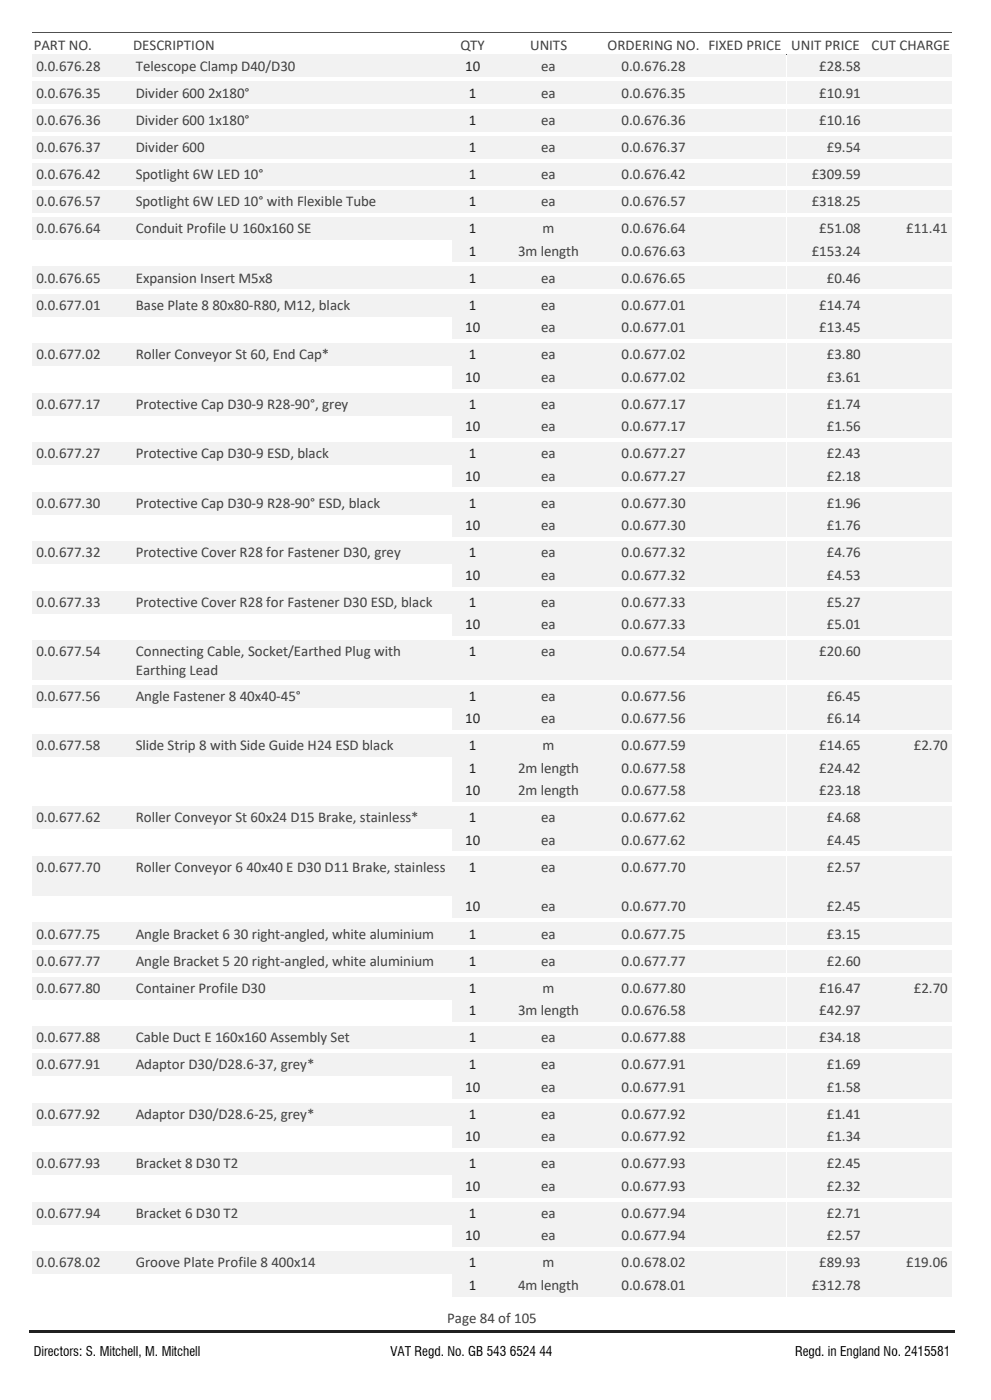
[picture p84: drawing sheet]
<svg xmlns="http://www.w3.org/2000/svg" width="210mm" height="297mm" viewBox="0 0 210 297" stroke-linecap="round" stroke-linejoin="round" font-family="sans-serif">
<defs><g id="words">
<g font-size="3.2" fill="#404040">
<text x="7.1" y="10.7">PART NO.</text>
<text x="28.2" y="10.7">DESCRIPTION</text>
<text x="97.6" y="10.7">QTY</text>
<text x="112.3" y="10.7">UNITS</text>
<text x="128.7" y="10.7">ORDERING NO. FIXED PRICE UNIT PRICE</text>
<text x="184.7" y="10.7">CUT CHARGE</text>
<text x="7.7" y="15">0.0.676.28</text>
<text x="28.8" y="15">Telescope Clamp D40/D30</text>
<text x="114.7" y="15">ea</text>
<text x="131.7" y="15">0.0.676.28</text>
<text x="173.6" y="15">£28.58</text>
<text x="7.7" y="20.7">0.0.676.35</text>
<text x="28.8" y="20.7">Divider 600 2x180°</text>
<text x="114.7" y="20.7">ea</text>
<text x="131.7" y="20.7">0.0.676.35</text>
<text x="173.6" y="20.7">£10.91</text>
<text x="7.7" y="26.5">0.0.676.36</text>
<text x="28.8" y="26.5">Divider 600 1x180°</text>
<text x="114.7" y="26.5">ea</text>
<text x="131.7" y="26.5">0.0.676.36</text>
<text x="173.6" y="26.5">£10.16</text>
<text x="7.7" y="32.2">0.0.676.37</text>
<text x="28.8" y="32.2">Divider 600</text>
<text x="114.7" y="32.2">ea</text>
<text x="131.7" y="32.2">0.0.676.37</text>
<text x="175.2" y="32.2">£9.54</text>
<text x="7.7" y="38">0.0.676.42</text>
<text x="28.8" y="38">Spotlight 6W LED 10°</text>
<text x="114.7" y="38">ea</text>
<text x="131.7" y="38">0.0.676.42</text>
<text x="172" y="38">£309.59</text>
<text x="7.7" y="43.7">0.0.676.57</text>
<text x="28.8" y="43.7">Spotlight 6W LED 10° with Flexible Tube</text>
<text x="114.7" y="43.7">ea</text>
<text x="131.7" y="43.7">0.0.676.57</text>
<text x="172" y="43.7">£318.25</text>
<text x="7.7" y="49.5">0.0.676.64</text>
<text x="28.8" y="49.5">Conduit Profile U 160x160 SE</text>
<text x="115" y="49.5">m</text>
<text x="131.7" y="49.5">0.0.676.64</text>
<text x="173.6" y="49.5">£51.08</text>
<text x="192" y="49.5">£11.41</text>
<text x="7.7" y="60">0.0.676.65</text>
<text x="28.8" y="60">Expansion Insert M5x8</text>
<text x="109.8" y="54.2">3m length</text>
<text x="114.7" y="60">ea</text>
<text x="131.7" y="54.2">0.0.676.63</text>
<text x="131.7" y="60">0.0.676.65</text>
<text x="172" y="54.2">£153.24</text>
<text x="175.2" y="60">£0.46</text>
<text x="7.7" y="65.7">0.0.677.01</text>
<text x="28.8" y="65.7">Base Plate 8 80x80-R80, M12, black</text>
<text x="114.7" y="65.7">ea</text>
<text x="131.7" y="65.7">0.0.677.01</text>
<text x="173.6" y="65.7">£14.74</text>
<text x="114.7" y="70.5">ea</text>
<text x="131.7" y="70.5">0.0.677.01</text>
<text x="173.6" y="70.5">£13.45</text>
<text x="7.7" y="76.2">0.0.677.02</text>
<text x="28.8" y="76.2">Roller Conveyor St 60, End Cap*</text>
<text x="114.7" y="76.2">ea</text>
<text x="131.7" y="76.2">0.0.677.02</text>
<text x="175.2" y="76.2">£3.80</text>
<text x="114.7" y="81">ea</text>
<text x="131.7" y="81">0.0.677.02</text>
<text x="175.2" y="81">£3.61</text>
<text x="7.7" y="86.7">0.0.677.17</text>
<text x="28.8" y="86.7">Protective Cap D30-9 R28-90°, grey</text>
<text x="114.7" y="86.7">ea</text>
<text x="131.7" y="86.7">0.0.677.17</text>
<text x="175.2" y="86.7">£1.74</text>
<text x="114.7" y="91.5">ea</text>
<text x="131.7" y="91.5">0.0.677.17</text>
<text x="175.2" y="91.5">£1.56</text>
<text x="7.7" y="97.2">0.0.677.27</text>
<text x="28.8" y="97.2">Protective Cap D30-9 ESD, black</text>
<text x="114.7" y="97.2">ea</text>
<text x="114.7" y="101.9">ea</text>
<text x="131.7" y="97.2">0.0.677.27</text>
<text x="131.7" y="101.9">0.0.677.27</text>
<text x="175.2" y="97.2">£2.43</text>
<text x="175.2" y="101.9">£2.18</text>
<text x="7.7" y="107.7">0.0.677.30</text>
<text x="28.8" y="107.7">Protective Cap D30-9 R28-90° ESD, black</text>
<text x="114.7" y="107.7">ea</text>
<text x="131.7" y="107.7">0.0.677.30</text>
<text x="175.2" y="107.7">£1.96</text>
<text x="114.7" y="112.5">ea</text>
<text x="131.7" y="112.5">0.0.677.30</text>
<text x="175.2" y="112.5">£1.76</text>
<text x="7.7" y="118.2">0.0.677.32</text>
<text x="28.8" y="118.2">Protective Cover R28 for Fastener D30, grey</text>
<text x="114.7" y="118.2">ea</text>
<text x="131.7" y="118.2">0.0.677.32</text>
<text x="175.2" y="118.2">£4.76</text>
<text x="114.7" y="123">ea</text>
<text x="131.7" y="123">0.0.677.32</text>
<text x="175.2" y="123">£4.53</text>
<text x="7.7" y="128.7">0.0.677.33</text>
<text x="28.8" y="128.7">Protective Cover R28 for Fastener D30 ESD, black</text>
<text x="114.7" y="128.7">ea</text>
<text x="131.7" y="128.7">0.0.677.33</text>
<text x="175.2" y="128.7">£5.27</text>
<text x="114.7" y="133.5">ea</text>
<text x="131.7" y="133.5">0.0.677.33</text>
<text x="175.2" y="133.5">£5.01</text>
<text x="7.7" y="139.2">0.0.677.54</text>
<text x="28.8" y="139.2">Connecting Cable, Socket/Earthed Plug with</text>
<text x="28.8" y="143.1">Earthing Lead</text>
<text x="114.7" y="139.2">ea</text>
<text x="131.7" y="139.2">0.0.677.54</text>
<text x="173.6" y="139.2">£20.60</text>
<text x="7.7" y="148.7">0.0.677.56</text>
<text x="28.8" y="148.7">Angle Fastener 8 40x40-45°</text>
<text x="114.7" y="148.7">ea</text>
<text x="131.7" y="148.7">0.0.677.56</text>
<text x="175.2" y="148.7">£6.45</text>
<text x="114.7" y="153.4">ea</text>
<text x="131.7" y="153.4">0.0.677.56</text>
<text x="175.2" y="153.4">£6.14</text>
<text x="7.7" y="159.1">0.0.677.58</text>
<text x="28.8" y="159.1">Slide Strip 8 with Side Guide H24 ESD black</text>
<text x="115" y="159.1">m</text>
<text x="131.7" y="159.1">0.0.677.59</text>
<text x="173.6" y="159.1">£14.65</text>
<text x="193.6" y="159.1">£2.70</text>
<text x="109.8" y="163.9">2m length</text>
<text x="131.7" y="163.9">0.0.677.58</text>
<text x="173.6" y="163.9">£24.42</text>
<text x="109.8" y="168.6">2m length</text>
<text x="131.7" y="168.6">0.0.677.58</text>
<text x="173.6" y="168.6">£23.18</text>
<text x="7.7" y="174.4">0.0.677.62</text>
<text x="28.8" y="174.4">Roller Conveyor St 60x24 D15 Brake, stainless*</text>
<text x="114.7" y="174.4">ea</text>
<text x="114.7" y="179.1">ea</text>
<text x="131.7" y="174.4">0.0.677.62</text>
<text x="131.7" y="179.1">0.0.677.62</text>
<text x="175.2" y="174.4">£4.68</text>
<text x="175.2" y="179.1">£4.45</text>
<text x="7.7" y="184.9">0.0.677.70</text>
<text x="28.8" y="184.9">Roller Conveyor 6 40x40 E D30 D11 Brake, stainless</text>
<text x="114.7" y="184.9">ea</text>
<text x="131.7" y="184.9">0.0.677.70</text>
<text x="175.2" y="184.9">£2.57</text>
<text x="114.7" y="193.3">ea</text>
<text x="131.7" y="193.3">0.0.677.70</text>
<text x="175.2" y="193.3">£2.45</text>
<text x="7.7" y="199.1">0.0.677.75</text>
<text x="28.8" y="199.1">Angle Bracket 6 30 right-angled, white aluminium</text>
<text x="114.7" y="199.1">ea</text>
<text x="131.7" y="199.1">0.0.677.75</text>
<text x="175.2" y="199.1">£3.15</text>
<text x="7.7" y="204.8">0.0.677.77</text>
<text x="28.8" y="204.8">Angle Bracket 5 20 right-angled, white aluminium</text>
<text x="114.7" y="204.8">ea</text>
<text x="131.7" y="204.8">0.0.677.77</text>
<text x="175.2" y="204.8">£2.60</text>
<text x="7.7" y="210.6">0.0.677.80</text>
<text x="28.8" y="210.6">Container Profile D30</text>
<text x="109.8" y="215.3">3m length</text>
<text x="115" y="210.6">m</text>
<text x="131.7" y="210.6">0.0.677.80</text>
<text x="131.7" y="215.3">0.0.676.58</text>
<text x="173.6" y="210.6">£16.47</text>
<text x="173.6" y="215.3">£42.97</text>
<text x="193.6" y="210.6">£2.70</text>
<text x="7.7" y="221.1">0.0.677.88</text>
<text x="28.8" y="221.1">Cable Duct E 160x160 Assembly Set</text>
<text x="114.7" y="221.1">ea</text>
<text x="131.7" y="221.1">0.0.677.88</text>
<text x="173.6" y="221.1">£34.18</text>
<text x="7.7" y="226.8">0.0.677.91</text>
<text x="28.8" y="226.8">Adaptor D30/D28.6-37, grey*</text>
<text x="114.7" y="226.8">ea</text>
<text x="131.7" y="226.8">0.0.677.91</text>
<text x="175.2" y="226.8">£1.69</text>
<text x="114.7" y="231.6">ea</text>
<text x="131.7" y="231.6">0.0.677.91</text>
<text x="175.2" y="231.6">£1.58</text>
<text x="7.7" y="237.3">0.0.677.92</text>
<text x="28.8" y="237.3">Adaptor D30/D28.6-25, grey*</text>
<text x="114.7" y="237.3">ea</text>
<text x="131.7" y="237.3">0.0.677.92</text>
<text x="175.2" y="237.3">£1.41</text>
<text x="114.7" y="242.1">ea</text>
<text x="131.7" y="242.1">0.0.677.92</text>
<text x="175.2" y="242.1">£1.34</text>
<text x="7.7" y="247.8">0.0.677.93</text>
<text x="28.8" y="247.8">Bracket 8 D30 T2</text>
<text x="114.7" y="247.8">ea</text>
<text x="131.7" y="247.8">0.0.677.93</text>
<text x="175.2" y="247.8">£2.45</text>
<text x="114.7" y="252.6">ea</text>
<text x="131.7" y="252.6">0.0.677.93</text>
<text x="175.2" y="252.6">£2.32</text>
<text x="7.7" y="258.3">0.0.677.94</text>
<text x="28.8" y="258.3">Bracket 6 D30 T2</text>
<text x="114.7" y="258.3">ea</text>
<text x="114.7" y="263.1">ea</text>
<text x="131.7" y="258.3">0.0.677.94</text>
<text x="131.7" y="263.1">0.0.677.94</text>
<text x="175.2" y="258.3">£2.71</text>
<text x="175.2" y="263.1">£2.57</text>
<text x="7.7" y="268.8">0.0.678.02</text>
<text x="28.8" y="268.8">Groove Plate Profile 8 400x14</text>
<text x="115" y="268.8">m</text>
<text x="131.7" y="268.8">0.0.678.02</text>
<text x="173.6" y="268.8">£89.93</text>
<text x="192" y="268.8">£19.06</text>
<text x="109.8" y="273.6">4m length</text>
<text x="131.7" y="273.6">0.0.678.01</text>
<text x="172" y="273.6">£312.78</text>
<text x="94.8" y="280.5">Page 84 of 105</text>
</g>
<g font-size="3.2" fill="#222a35">
<text x="98.6" y="15">10</text>
<text x="99.4" y="20.7">1</text>
<text x="99.4" y="26.5">1</text>
<text x="99.4" y="32.2">1</text>
<text x="99.4" y="38">1</text>
<text x="99.4" y="43.7">1</text>
<text x="99.4" y="49.5">1</text>
<text x="99.4" y="54.2">1</text>
<text x="99.4" y="60">1</text>
<text x="99.4" y="65.7">1</text>
<text x="98.6" y="70.5">10</text>
<text x="99.4" y="76.2">1</text>
<text x="98.6" y="81">10</text>
<text x="99.4" y="86.7">1</text>
<text x="98.6" y="91.5">10</text>
<text x="98.6" y="101.9">10</text>
<text x="99.4" y="97.2">1</text>
<text x="99.4" y="107.7">1</text>
<text x="98.6" y="112.5">10</text>
<text x="99.4" y="118.2">1</text>
<text x="98.6" y="123">10</text>
<text x="99.4" y="128.7">1</text>
<text x="98.6" y="133.5">10</text>
<text x="99.4" y="139.2">1</text>
<text x="99.4" y="148.7">1</text>
<text x="98.6" y="153.4">10</text>
<text x="99.4" y="159.1">1</text>
<text x="99.4" y="163.9">1</text>
<text x="98.6" y="168.6">10</text>
<text x="98.6" y="179.1">10</text>
<text x="99.4" y="174.4">1</text>
<text x="99.4" y="184.9">1</text>
<text x="98.6" y="193.3">10</text>
<text x="99.4" y="199.1">1</text>
<text x="99.4" y="204.8">1</text>
<text x="99.4" y="210.6">1</text>
<text x="99.4" y="215.3">1</text>
<text x="99.4" y="221.1">1</text>
<text x="99.4" y="226.8">1</text>
<text x="98.6" y="231.6">10</text>
<text x="99.4" y="237.3">1</text>
<text x="98.6" y="242.1">10</text>
<text x="99.4" y="247.8">1</text>
<text x="98.6" y="252.6">10</text>
<text x="98.6" y="263.1">10</text>
<text x="99.4" y="258.3">1</text>
<text x="99.4" y="268.8">1</text>
<text x="99.4" y="273.6">1</text>
</g>
<g font-size="2.8">
<text x="7.1" y="287.6">Directors: S. Mitchell, M. Mitchell</text>
<text x="82.7" y="287.6">VAT Regd. No. GB 543 6524 44</text>
<text x="168.5" y="287.6">Regd. in England No. 2415581</text>
</g>
</g></defs>
<path d="M104.5 6.9h23.5" fill="none" stroke="#404040" stroke-width=".21"/>
<path d="M104.5 6.9h23.5" fill="none" stroke="#404040" stroke-width=".21"/>
<path d="M104.5 11.6h23.5" fill="none" stroke="#404040" stroke-width=".21"/>
<path d="M104.5 11.6h23.5" fill="none" stroke="#404040" stroke-width=".21"/>
<path d="M6.8 6.9h21.2" fill="none" stroke="#404040" stroke-width=".21"/>
<path d="M6.8 6.9h21.2" fill="none" stroke="#404040" stroke-width=".21"/>
<path d="M6.8 11.6h21.2" fill="none" stroke="#404040" stroke-width=".21"/>
<path d="M6.8 11.6h21.2" fill="none" stroke="#404040" stroke-width=".21"/>
<path d="M95.8 6.9h8.8" fill="none" stroke="#404040" stroke-width=".21"/>
<path d="M95.8 6.9h8.8" fill="none" stroke="#404040" stroke-width=".21"/>
<path d="M95.8 11.6h8.8" fill="none" stroke="#404040" stroke-width=".21"/>
<path d="M95.8 11.6h8.8" fill="none" stroke="#404040" stroke-width=".21"/>
<path d="M183.2 6.9h18.5" fill="none" stroke="#404040" stroke-width=".21"/>
<path d="M183.2 6.9h18.5" fill="none" stroke="#404040" stroke-width=".21"/>
<path d="M183.2 11.6h18.5" fill="none" stroke="#404040" stroke-width=".21"/>
<path d="M183.2 11.6h18.5" fill="none" stroke="#404040" stroke-width=".21"/>
<path d="M166.6 6.9h16.7" fill="none" stroke="#404040" stroke-width=".21"/>
<path d="M166.6 6.9h16.7" fill="none" stroke="#404040" stroke-width=".21"/>
<path d="M166.6 11.6h16.7" fill="none" stroke="#404040" stroke-width=".21"/>
<path d="M166.6 11.6h16.7" fill="none" stroke="#404040" stroke-width=".21"/>
<path d="M149 6.9h17.7" fill="none" stroke="#404040" stroke-width=".21"/>
<path d="M149 6.9h17.7" fill="none" stroke="#404040" stroke-width=".21"/>
<path d="M149 11.6h17.7" fill="none" stroke="#404040" stroke-width=".21"/>
<path d="M149 11.6h17.7" fill="none" stroke="#404040" stroke-width=".21"/>
<path d="M127.9 6.9h21.1" fill="none" stroke="#404040" stroke-width=".21"/>
<path d="M127.9 6.9h21.1" fill="none" stroke="#404040" stroke-width=".21"/>
<path d="M127.9 11.6h21.1" fill="none" stroke="#404040" stroke-width=".21"/>
<path d="M127.9 11.6h21.1" fill="none" stroke="#404040" stroke-width=".21"/>
<path d="M27.9 6.9h68" fill="none" stroke="#404040" stroke-width=".21"/>
<path d="M27.9 6.9h68" fill="none" stroke="#404040" stroke-width=".21"/>
<path d="M27.9 11.6h68" fill="none" stroke="#404040" stroke-width=".21"/>
<path d="M27.9 11.6h68" fill="none" stroke="#404040" stroke-width=".21"/>
<g fill="#f2f2f2">
<path d="M6.9 11.6h21v4.7h-21z" fill-rule="evenodd"/>
<path d="M95.9 11.6h8.6v4.7h-8.6z" fill-rule="evenodd"/>
<path d="M128 11.6h21v4.7h-21z" fill-rule="evenodd"/>
<path d="M149 11.6h17.6v4.7h-17.6z" fill-rule="evenodd"/>
<path d="M166.7 11.6h16.5v4.7h-16.5z" fill-rule="evenodd"/>
<path d="M183.3 11.6h18.3v4.7h-18.3z" fill-rule="evenodd"/>
<path d="M28 11.6h67.8v4.7h-67.8z" fill-rule="evenodd"/>
<path d="M104.6 11.6h23.3v4.7h-23.3z" fill-rule="evenodd"/>
<path d="M6.9 17.4h21v4.7h-21z" fill-rule="evenodd"/>
<path d="M95.9 17.4h8.6v4.7h-8.6z" fill-rule="evenodd"/>
<path d="M128 17.4h21v4.7h-21z" fill-rule="evenodd"/>
<path d="M149 17.4h17.6v4.7h-17.6z" fill-rule="evenodd"/>
<path d="M166.7 17.4h16.5v4.7h-16.5z" fill-rule="evenodd"/>
<path d="M183.3 17.4h18.3v4.7h-18.3z" fill-rule="evenodd"/>
<path d="M28 17.4h67.8v4.7h-67.8z" fill-rule="evenodd"/>
<path d="M104.6 17.4h23.3v4.7h-23.3z" fill-rule="evenodd"/>
<path d="M6.9 23.2h21v4.6h-21z" fill-rule="evenodd"/>
<path d="M95.9 23.2h8.6v4.6h-8.6z" fill-rule="evenodd"/>
<path d="M128 23.2h21v4.6h-21z" fill-rule="evenodd"/>
<path d="M149 23.2h17.6v4.6h-17.6z" fill-rule="evenodd"/>
<path d="M166.7 23.2h16.5v4.6h-16.5z" fill-rule="evenodd"/>
<path d="M183.3 23.2h18.3v4.6h-18.3z" fill-rule="evenodd"/>
<path d="M28 23.2h67.8v4.6h-67.8z" fill-rule="evenodd"/>
<path d="M104.6 23.2h23.3v4.6h-23.3z" fill-rule="evenodd"/>
<path d="M6.9 28.9h21v4.7h-21z" fill-rule="evenodd"/>
<path d="M95.9 28.9h8.6v4.7h-8.6z" fill-rule="evenodd"/>
<path d="M128 28.9h21v4.7h-21z" fill-rule="evenodd"/>
<path d="M149 28.9h17.6v4.7h-17.6z" fill-rule="evenodd"/>
<path d="M166.7 28.9h16.5v4.7h-16.5z" fill-rule="evenodd"/>
<path d="M183.3 28.9h18.3v4.7h-18.3z" fill-rule="evenodd"/>
<path d="M28 28.9h67.8v4.7h-67.8z" fill-rule="evenodd"/>
<path d="M104.6 28.9h23.3v4.7h-23.3z" fill-rule="evenodd"/>
<path d="M6.9 34.6h21v4.7h-21z" fill-rule="evenodd"/>
<path d="M95.9 34.6h8.6v4.7h-8.6z" fill-rule="evenodd"/>
<path d="M128 34.6h21v4.7h-21z" fill-rule="evenodd"/>
<path d="M149 34.6h17.6v4.7h-17.6z" fill-rule="evenodd"/>
<path d="M166.7 34.6h16.5v4.7h-16.5z" fill-rule="evenodd"/>
<path d="M183.3 34.6h18.3v4.7h-18.3z" fill-rule="evenodd"/>
<path d="M28 34.6h67.8v4.7h-67.8z" fill-rule="evenodd"/>
<path d="M104.6 34.6h23.3v4.7h-23.3z" fill-rule="evenodd"/>
<path d="M6.9 40.4h21v4.7h-21z" fill-rule="evenodd"/>
<path d="M95.9 40.4h8.6v4.7h-8.6z" fill-rule="evenodd"/>
<path d="M128 40.4h21v4.7h-21z" fill-rule="evenodd"/>
<path d="M149 40.4h17.6v4.7h-17.6z" fill-rule="evenodd"/>
<path d="M166.7 40.4h16.5v4.7h-16.5z" fill-rule="evenodd"/>
<path d="M183.3 40.4h18.3v4.7h-18.3z" fill-rule="evenodd"/>
<path d="M28 40.4h67.8v4.7h-67.8z" fill-rule="evenodd"/>
<path d="M104.6 40.4h23.3v4.7h-23.3z" fill-rule="evenodd"/>
<path d="M6.9 46.2h21v4.6h-21z" fill-rule="evenodd"/>
<path d="M95.9 46.2h8.6v4.6h-8.6z" fill-rule="evenodd"/>
<path d="M128 46.2h21v4.6h-21z" fill-rule="evenodd"/>
<path d="M149 46.2h17.6v4.6h-17.6z" fill-rule="evenodd"/>
<path d="M166.7 46.2h16.5v4.6h-16.5z" fill-rule="evenodd"/>
<path d="M183.3 46.2h18.3v4.6h-18.3z" fill-rule="evenodd"/>
<path d="M28 46.2h67.8v4.6h-67.8z" fill-rule="evenodd"/>
<path d="M104.6 46.2h23.3v4.6h-23.3z" fill-rule="evenodd"/>
<path d="M95.9 50.9h8.6v4.7h-8.6z" fill-rule="evenodd"/>
<path d="M128 50.9h21v4.7h-21z" fill-rule="evenodd"/>
<path d="M149 50.9h17.6v4.7h-17.6z" fill-rule="evenodd"/>
<path d="M166.7 50.9h16.5v4.7h-16.5z" fill-rule="evenodd"/>
<path d="M183.3 50.9h18.3v4.7h-18.3z" fill-rule="evenodd"/>
<path d="M104.6 50.9h23.3v4.7h-23.3z" fill-rule="evenodd"/>
<path d="M6.9 56.6h21v4.7h-21z" fill-rule="evenodd"/>
<path d="M95.9 56.6h8.6v4.7h-8.6z" fill-rule="evenodd"/>
<path d="M128 56.6h21v4.7h-21z" fill-rule="evenodd"/>
<path d="M149 56.6h17.6v4.7h-17.6z" fill-rule="evenodd"/>
<path d="M166.7 56.6h16.5v4.7h-16.5z" fill-rule="evenodd"/>
<path d="M183.3 56.6h18.3v4.7h-18.3z" fill-rule="evenodd"/>
<path d="M28 56.6h67.8v4.7h-67.8z" fill-rule="evenodd"/>
<path d="M104.6 56.6h23.3v4.7h-23.3z" fill-rule="evenodd"/>
<path d="M6.9 62.4h21v4.7h-21z" fill-rule="evenodd"/>
<path d="M95.9 62.4h8.6v4.7h-8.6z" fill-rule="evenodd"/>
<path d="M128 62.4h21v4.7h-21z" fill-rule="evenodd"/>
<path d="M149 62.4h17.6v4.7h-17.6z" fill-rule="evenodd"/>
<path d="M166.7 62.4h16.5v4.7h-16.5z" fill-rule="evenodd"/>
<path d="M183.3 62.4h18.3v4.7h-18.3z" fill-rule="evenodd"/>
<path d="M28 62.4h67.8v4.7h-67.8z" fill-rule="evenodd"/>
<path d="M104.6 62.4h23.3v4.7h-23.3z" fill-rule="evenodd"/>
<path d="M95.9 67.1h8.6v4.7h-8.6z" fill-rule="evenodd"/>
<path d="M128 67.1h21v4.7h-21z" fill-rule="evenodd"/>
<path d="M149 67.1h17.6v4.7h-17.6z" fill-rule="evenodd"/>
<path d="M166.7 67.1h16.5v4.7h-16.5z" fill-rule="evenodd"/>
<path d="M183.3 67.1h18.3v4.7h-18.3z" fill-rule="evenodd"/>
<path d="M104.6 67.1h23.3v4.7h-23.3z" fill-rule="evenodd"/>
<path d="M6.9 72.9h21v4.7h-21z" fill-rule="evenodd"/>
<path d="M95.9 72.9h8.6v4.7h-8.6z" fill-rule="evenodd"/>
<path d="M128 72.9h21v4.7h-21z" fill-rule="evenodd"/>
<path d="M149 72.9h17.6v4.7h-17.6z" fill-rule="evenodd"/>
<path d="M166.7 72.9h16.5v4.7h-16.5z" fill-rule="evenodd"/>
<path d="M183.3 72.9h18.3v4.7h-18.3z" fill-rule="evenodd"/>
<path d="M28 72.9h67.8v4.7h-67.8z" fill-rule="evenodd"/>
<path d="M104.6 72.9h23.3v4.7h-23.3z" fill-rule="evenodd"/>
<path d="M95.9 77.6h8.6v4.7h-8.6z" fill-rule="evenodd"/>
<path d="M128 77.6h21v4.7h-21z" fill-rule="evenodd"/>
<path d="M149 77.6h17.6v4.7h-17.6z" fill-rule="evenodd"/>
<path d="M166.7 77.6h16.5v4.7h-16.5z" fill-rule="evenodd"/>
<path d="M183.3 77.6h18.3v4.7h-18.3z" fill-rule="evenodd"/>
<path d="M104.6 77.6h23.3v4.7h-23.3z" fill-rule="evenodd"/>
<path d="M6.9 83.4h21v4.7h-21z" fill-rule="evenodd"/>
<path d="M95.9 83.4h8.6v4.7h-8.6z" fill-rule="evenodd"/>
<path d="M128 83.4h21v4.7h-21z" fill-rule="evenodd"/>
<path d="M149 83.4h17.6v4.7h-17.6z" fill-rule="evenodd"/>
<path d="M166.7 83.4h16.5v4.7h-16.5z" fill-rule="evenodd"/>
<path d="M183.3 83.4h18.3v4.7h-18.3z" fill-rule="evenodd"/>
<path d="M28 83.4h67.8v4.7h-67.8z" fill-rule="evenodd"/>
<path d="M104.6 83.4h23.3v4.7h-23.3z" fill-rule="evenodd"/>
<path d="M95.9 88.2h8.6v4.6h-8.6z" fill-rule="evenodd"/>
<path d="M128 88.2h21v4.6h-21z" fill-rule="evenodd"/>
<path d="M149 88.2h17.6v4.6h-17.6z" fill-rule="evenodd"/>
<path d="M166.7 88.2h16.5v4.6h-16.5z" fill-rule="evenodd"/>
<path d="M183.3 88.2h18.3v4.6h-18.3z" fill-rule="evenodd"/>
<path d="M104.6 88.2h23.3v4.6h-23.3z" fill-rule="evenodd"/>
<path d="M6.9 93.9h21v4.7h-21z" fill-rule="evenodd"/>
<path d="M95.9 93.9h8.6v4.7h-8.6z" fill-rule="evenodd"/>
<path d="M128 93.9h21v4.7h-21z" fill-rule="evenodd"/>
<path d="M149 93.9h17.6v4.7h-17.6z" fill-rule="evenodd"/>
<path d="M166.7 93.9h16.5v4.7h-16.5z" fill-rule="evenodd"/>
<path d="M183.3 93.9h18.3v4.7h-18.3z" fill-rule="evenodd"/>
<path d="M28 93.9h67.8v4.7h-67.8z" fill-rule="evenodd"/>
<path d="M104.6 93.9h23.3v4.7h-23.3z" fill-rule="evenodd"/>
<path d="M95.9 98.6h8.6v4.7h-8.6z" fill-rule="evenodd"/>
<path d="M128 98.6h21v4.7h-21z" fill-rule="evenodd"/>
<path d="M149 98.6h17.6v4.7h-17.6z" fill-rule="evenodd"/>
<path d="M166.7 98.6h16.5v4.7h-16.5z" fill-rule="evenodd"/>
<path d="M183.3 98.6h18.3v4.7h-18.3z" fill-rule="evenodd"/>
<path d="M104.6 98.6h23.3v4.7h-23.3z" fill-rule="evenodd"/>
<path d="M6.9 104.4h21v4.7h-21z" fill-rule="evenodd"/>
<path d="M95.9 104.4h8.6v4.7h-8.6z" fill-rule="evenodd"/>
<path d="M128 104.4h21v4.7h-21z" fill-rule="evenodd"/>
<path d="M149 104.4h17.6v4.7h-17.6z" fill-rule="evenodd"/>
<path d="M166.7 104.4h16.5v4.7h-16.5z" fill-rule="evenodd"/>
<path d="M183.3 104.4h18.3v4.7h-18.3z" fill-rule="evenodd"/>
<path d="M28 104.4h67.8v4.7h-67.8z" fill-rule="evenodd"/>
<path d="M104.6 104.4h23.3v4.7h-23.3z" fill-rule="evenodd"/>
<path d="M95.9 109.1h8.6v4.7h-8.6z" fill-rule="evenodd"/>
<path d="M128 109.1h21v4.7h-21z" fill-rule="evenodd"/>
<path d="M149 109.1h17.6v4.7h-17.6z" fill-rule="evenodd"/>
<path d="M166.7 109.1h16.5v4.7h-16.5z" fill-rule="evenodd"/>
<path d="M183.3 109.1h18.3v4.7h-18.3z" fill-rule="evenodd"/>
<path d="M104.6 109.1h23.3v4.7h-23.3z" fill-rule="evenodd"/>
<path d="M6.9 114.9h21v4.6h-21z" fill-rule="evenodd"/>
<path d="M95.9 114.9h8.6v4.6h-8.6z" fill-rule="evenodd"/>
<path d="M128 114.9h21v4.6h-21z" fill-rule="evenodd"/>
<path d="M149 114.9h17.6v4.6h-17.6z" fill-rule="evenodd"/>
<path d="M166.7 114.9h16.5v4.6h-16.5z" fill-rule="evenodd"/>
<path d="M183.3 114.9h18.3v4.6h-18.3z" fill-rule="evenodd"/>
<path d="M28 114.9h67.8v4.6h-67.8z" fill-rule="evenodd"/>
<path d="M104.6 114.9h23.3v4.6h-23.3z" fill-rule="evenodd"/>
<path d="M95.9 119.6h8.6v4.7h-8.6z" fill-rule="evenodd"/>
<path d="M128 119.6h21v4.7h-21z" fill-rule="evenodd"/>
<path d="M149 119.6h17.6v4.7h-17.6z" fill-rule="evenodd"/>
<path d="M166.7 119.6h16.5v4.7h-16.5z" fill-rule="evenodd"/>
<path d="M183.3 119.6h18.3v4.7h-18.3z" fill-rule="evenodd"/>
<path d="M104.6 119.6h23.3v4.7h-23.3z" fill-rule="evenodd"/>
<path d="M6.9 125.4h21v4.7h-21z" fill-rule="evenodd"/>
<path d="M95.9 125.4h8.6v4.7h-8.6z" fill-rule="evenodd"/>
<path d="M128 125.4h21v4.7h-21z" fill-rule="evenodd"/>
<path d="M149 125.4h17.6v4.7h-17.6z" fill-rule="evenodd"/>
<path d="M166.7 125.4h16.5v4.7h-16.5z" fill-rule="evenodd"/>
<path d="M183.3 125.4h18.3v4.7h-18.3z" fill-rule="evenodd"/>
<path d="M28 125.4h67.8v4.7h-67.8z" fill-rule="evenodd"/>
<path d="M104.6 125.4h23.3v4.7h-23.3z" fill-rule="evenodd"/>
<path d="M95.9 130.1h8.6v4.7h-8.6z" fill-rule="evenodd"/>
<path d="M128 130.1h21v4.7h-21z" fill-rule="evenodd"/>
<path d="M149 130.1h17.6v4.7h-17.6z" fill-rule="evenodd"/>
<path d="M166.7 130.1h16.5v4.7h-16.5z" fill-rule="evenodd"/>
<path d="M183.3 130.1h18.3v4.7h-18.3z" fill-rule="evenodd"/>
<path d="M104.6 130.1h23.3v4.7h-23.3z" fill-rule="evenodd"/>
<path d="M6.9 135.9h21v8.4h-21z" fill-rule="evenodd"/>
<path d="M95.9 135.9h8.6v8.4h-8.6z" fill-rule="evenodd"/>
<path d="M128 135.9h21v8.4h-21z" fill-rule="evenodd"/>
<path d="M149 135.9h17.6v8.4h-17.6z" fill-rule="evenodd"/>
<path d="M166.7 135.9h16.5v8.4h-16.5z" fill-rule="evenodd"/>
<path d="M183.3 135.9h18.3v8.4h-18.3z" fill-rule="evenodd"/>
<path d="M28 135.9h67.8v8.4h-67.8z" fill-rule="evenodd"/>
<path d="M104.6 135.9h23.3v8.4h-23.3z" fill-rule="evenodd"/>
<path d="M6.9 145.3h21v4.7h-21z" fill-rule="evenodd"/>
<path d="M95.9 145.3h8.6v4.7h-8.6z" fill-rule="evenodd"/>
<path d="M128 145.3h21v4.7h-21z" fill-rule="evenodd"/>
<path d="M149 145.3h17.6v4.7h-17.6z" fill-rule="evenodd"/>
<path d="M166.7 145.3h16.5v4.7h-16.5z" fill-rule="evenodd"/>
<path d="M183.3 145.3h18.3v4.7h-18.3z" fill-rule="evenodd"/>
<path d="M28 145.3h67.8v4.7h-67.8z" fill-rule="evenodd"/>
<path d="M104.6 145.3h23.3v4.7h-23.3z" fill-rule="evenodd"/>
<path d="M95.9 150.1h8.6v4.6h-8.6z" fill-rule="evenodd"/>
<path d="M128 150.1h21v4.6h-21z" fill-rule="evenodd"/>
<path d="M149 150.1h17.6v4.6h-17.6z" fill-rule="evenodd"/>
<path d="M166.7 150.1h16.5v4.6h-16.5z" fill-rule="evenodd"/>
<path d="M183.3 150.1h18.3v4.6h-18.3z" fill-rule="evenodd"/>
<path d="M104.6 150.1h23.3v4.6h-23.3z" fill-rule="evenodd"/>
<path d="M6.9 155.8h21v4.7h-21z" fill-rule="evenodd"/>
<path d="M95.9 155.8h8.6v4.7h-8.6z" fill-rule="evenodd"/>
<path d="M128 155.8h21v4.7h-21z" fill-rule="evenodd"/>
<path d="M149 155.8h17.6v4.7h-17.6z" fill-rule="evenodd"/>
<path d="M166.7 155.8h16.5v4.7h-16.5z" fill-rule="evenodd"/>
<path d="M183.3 155.8h18.3v4.7h-18.3z" fill-rule="evenodd"/>
<path d="M28 155.8h67.8v4.7h-67.8z" fill-rule="evenodd"/>
<path d="M104.6 155.8h23.3v4.7h-23.3z" fill-rule="evenodd"/>
<path d="M95.9 160.6h8.6v4.7h-8.6z" fill-rule="evenodd"/>
<path d="M128 160.6h21v4.7h-21z" fill-rule="evenodd"/>
<path d="M149 160.6h17.6v4.7h-17.6z" fill-rule="evenodd"/>
<path d="M166.7 160.6h16.5v4.7h-16.5z" fill-rule="evenodd"/>
<path d="M183.3 160.6h18.3v4.7h-18.3z" fill-rule="evenodd"/>
<path d="M104.6 160.6h23.3v4.7h-23.3z" fill-rule="evenodd"/>
<path d="M95.9 165.3h8.6v4.7h-8.6z" fill-rule="evenodd"/>
<path d="M128 165.3h21v4.7h-21z" fill-rule="evenodd"/>
<path d="M149 165.3h17.6v4.7h-17.6z" fill-rule="evenodd"/>
<path d="M166.7 165.3h16.5v4.7h-16.5z" fill-rule="evenodd"/>
<path d="M183.3 165.3h18.3v4.7h-18.3z" fill-rule="evenodd"/>
<path d="M104.6 165.3h23.3v4.7h-23.3z" fill-rule="evenodd"/>
<path d="M6.9 171.1h21v4.7h-21z" fill-rule="evenodd"/>
<path d="M95.9 171.1h8.6v4.7h-8.6z" fill-rule="evenodd"/>
<path d="M128 171.1h21v4.7h-21z" fill-rule="evenodd"/>
<path d="M149 171.1h17.6v4.7h-17.6z" fill-rule="evenodd"/>
<path d="M166.7 171.1h16.5v4.7h-16.5z" fill-rule="evenodd"/>
<path d="M183.3 171.1h18.3v4.7h-18.3z" fill-rule="evenodd"/>
<path d="M28 171.1h67.8v4.7h-67.8z" fill-rule="evenodd"/>
<path d="M104.6 171.1h23.3v4.7h-23.3z" fill-rule="evenodd"/>
<path d="M95.9 175.8h8.6v4.7h-8.6z" fill-rule="evenodd"/>
<path d="M128 175.8h21v4.7h-21z" fill-rule="evenodd"/>
<path d="M149 175.8h17.6v4.7h-17.6z" fill-rule="evenodd"/>
<path d="M166.7 175.8h16.5v4.7h-16.5z" fill-rule="evenodd"/>
<path d="M183.3 175.8h18.3v4.7h-18.3z" fill-rule="evenodd"/>
<path d="M104.6 175.8h23.3v4.7h-23.3z" fill-rule="evenodd"/>
<path d="M6.9 181.5h21v8.4h-21z" fill-rule="evenodd"/>
<path d="M95.9 181.5h8.6v8.4h-8.6z" fill-rule="evenodd"/>
<path d="M128 181.5h21v8.4h-21z" fill-rule="evenodd"/>
<path d="M149 181.5h17.6v8.4h-17.6z" fill-rule="evenodd"/>
<path d="M166.7 181.5h16.5v8.4h-16.5z" fill-rule="evenodd"/>
<path d="M183.3 181.5h18.3v8.4h-18.3z" fill-rule="evenodd"/>
<path d="M28 181.5h67.8v8.4h-67.8z" fill-rule="evenodd"/>
<path d="M104.6 181.5h23.3v8.4h-23.3z" fill-rule="evenodd"/>
<path d="M95.9 190h8.6v4.7h-8.6z" fill-rule="evenodd"/>
<path d="M128 190h21v4.7h-21z" fill-rule="evenodd"/>
<path d="M149 190h17.6v4.7h-17.6z" fill-rule="evenodd"/>
<path d="M166.7 190h16.5v4.7h-16.5z" fill-rule="evenodd"/>
<path d="M183.3 190h18.3v4.7h-18.3z" fill-rule="evenodd"/>
<path d="M104.6 190h23.3v4.7h-23.3z" fill-rule="evenodd"/>
<path d="M6.9 195.8h21v4.7h-21z" fill-rule="evenodd"/>
<path d="M95.9 195.8h8.6v4.7h-8.6z" fill-rule="evenodd"/>
<path d="M128 195.8h21v4.7h-21z" fill-rule="evenodd"/>
<path d="M149 195.8h17.6v4.7h-17.6z" fill-rule="evenodd"/>
<path d="M166.7 195.8h16.5v4.7h-16.5z" fill-rule="evenodd"/>
<path d="M183.3 195.8h18.3v4.7h-18.3z" fill-rule="evenodd"/>
<path d="M28 195.8h67.8v4.7h-67.8z" fill-rule="evenodd"/>
<path d="M104.6 195.8h23.3v4.7h-23.3z" fill-rule="evenodd"/>
<path d="M6.9 201.5h21v4.7h-21z" fill-rule="evenodd"/>
<path d="M95.9 201.5h8.6v4.7h-8.6z" fill-rule="evenodd"/>
<path d="M128 201.5h21v4.7h-21z" fill-rule="evenodd"/>
<path d="M149 201.5h17.6v4.7h-17.6z" fill-rule="evenodd"/>
<path d="M166.7 201.5h16.5v4.7h-16.5z" fill-rule="evenodd"/>
<path d="M183.3 201.5h18.3v4.7h-18.3z" fill-rule="evenodd"/>
<path d="M28 201.5h67.8v4.7h-67.8z" fill-rule="evenodd"/>
<path d="M104.6 201.5h23.3v4.7h-23.3z" fill-rule="evenodd"/>
<path d="M6.9 207.2h21v4.7h-21z" fill-rule="evenodd"/>
<path d="M95.9 207.2h8.6v4.7h-8.6z" fill-rule="evenodd"/>
<path d="M128 207.2h21v4.7h-21z" fill-rule="evenodd"/>
<path d="M149 207.2h17.6v4.7h-17.6z" fill-rule="evenodd"/>
<path d="M166.7 207.2h16.5v4.7h-16.5z" fill-rule="evenodd"/>
<path d="M183.3 207.2h18.3v4.7h-18.3z" fill-rule="evenodd"/>
<path d="M28 207.2h67.8v4.7h-67.8z" fill-rule="evenodd"/>
<path d="M104.6 207.2h23.3v4.7h-23.3z" fill-rule="evenodd"/>
<path d="M95.9 212h8.6v4.7h-8.6z" fill-rule="evenodd"/>
<path d="M128 212h21v4.7h-21z" fill-rule="evenodd"/>
<path d="M149 212h17.6v4.7h-17.6z" fill-rule="evenodd"/>
<path d="M166.7 212h16.5v4.7h-16.5z" fill-rule="evenodd"/>
<path d="M183.3 212h18.3v4.7h-18.3z" fill-rule="evenodd"/>
<path d="M104.6 212h23.3v4.7h-23.3z" fill-rule="evenodd"/>
<path d="M6.9 217.8h21v4.6h-21z" fill-rule="evenodd"/>
<path d="M95.9 217.8h8.6v4.6h-8.6z" fill-rule="evenodd"/>
<path d="M128 217.8h21v4.6h-21z" fill-rule="evenodd"/>
<path d="M149 217.8h17.6v4.6h-17.6z" fill-rule="evenodd"/>
<path d="M166.7 217.8h16.5v4.6h-16.5z" fill-rule="evenodd"/>
<path d="M183.3 217.8h18.3v4.6h-18.3z" fill-rule="evenodd"/>
<path d="M28 217.8h67.8v4.6h-67.8z" fill-rule="evenodd"/>
<path d="M104.6 217.8h23.3v4.6h-23.3z" fill-rule="evenodd"/>
<path d="M6.9 223.5h21v4.7h-21z" fill-rule="evenodd"/>
<path d="M95.9 223.5h8.6v4.7h-8.6z" fill-rule="evenodd"/>
<path d="M128 223.5h21v4.7h-21z" fill-rule="evenodd"/>
<path d="M149 223.5h17.6v4.7h-17.6z" fill-rule="evenodd"/>
<path d="M166.7 223.5h16.5v4.7h-16.5z" fill-rule="evenodd"/>
<path d="M183.3 223.5h18.3v4.7h-18.3z" fill-rule="evenodd"/>
<path d="M28 223.5h67.8v4.7h-67.8z" fill-rule="evenodd"/>
<path d="M104.6 223.5h23.3v4.7h-23.3z" fill-rule="evenodd"/>
<path d="M95.9 228.3h8.6v4.6h-8.6z" fill-rule="evenodd"/>
<path d="M128 228.3h21v4.6h-21z" fill-rule="evenodd"/>
<path d="M149 228.3h17.6v4.6h-17.6z" fill-rule="evenodd"/>
<path d="M166.7 228.3h16.5v4.6h-16.5z" fill-rule="evenodd"/>
<path d="M183.3 228.3h18.3v4.6h-18.3z" fill-rule="evenodd"/>
<path d="M104.6 228.3h23.3v4.6h-23.3z" fill-rule="evenodd"/>
<path d="M6.9 234h21v4.7h-21z" fill-rule="evenodd"/>
<path d="M95.9 234h8.6v4.7h-8.6z" fill-rule="evenodd"/>
<path d="M128 234h21v4.7h-21z" fill-rule="evenodd"/>
<path d="M149 234h17.6v4.7h-17.6z" fill-rule="evenodd"/>
<path d="M166.7 234h16.5v4.7h-16.5z" fill-rule="evenodd"/>
<path d="M183.3 234h18.3v4.7h-18.3z" fill-rule="evenodd"/>
<path d="M28 234h67.8v4.7h-67.8z" fill-rule="evenodd"/>
<path d="M104.6 234h23.3v4.7h-23.3z" fill-rule="evenodd"/>
<path d="M95.9 238.7h8.6v4.7h-8.6z" fill-rule="evenodd"/>
<path d="M128 238.7h21v4.7h-21z" fill-rule="evenodd"/>
<path d="M149 238.7h17.6v4.7h-17.6z" fill-rule="evenodd"/>
<path d="M166.7 238.7h16.5v4.7h-16.5z" fill-rule="evenodd"/>
<path d="M183.3 238.7h18.3v4.7h-18.3z" fill-rule="evenodd"/>
<path d="M104.6 238.7h23.3v4.7h-23.3z" fill-rule="evenodd"/>
<path d="M6.9 244.5h21v4.7h-21z" fill-rule="evenodd"/>
<path d="M95.9 244.5h8.6v4.7h-8.6z" fill-rule="evenodd"/>
<path d="M128 244.5h21v4.7h-21z" fill-rule="evenodd"/>
<path d="M149 244.5h17.6v4.7h-17.6z" fill-rule="evenodd"/>
<path d="M166.7 244.5h16.5v4.7h-16.5z" fill-rule="evenodd"/>
<path d="M183.3 244.5h18.3v4.7h-18.3z" fill-rule="evenodd"/>
<path d="M28 244.5h67.8v4.7h-67.8z" fill-rule="evenodd"/>
<path d="M104.6 244.5h23.3v4.7h-23.3z" fill-rule="evenodd"/>
<path d="M95.9 249.2h8.6v4.7h-8.6z" fill-rule="evenodd"/>
<path d="M128 249.2h21v4.7h-21z" fill-rule="evenodd"/>
<path d="M149 249.2h17.6v4.7h-17.6z" fill-rule="evenodd"/>
<path d="M166.7 249.2h16.5v4.7h-16.5z" fill-rule="evenodd"/>
<path d="M183.3 249.2h18.3v4.7h-18.3z" fill-rule="evenodd"/>
<path d="M104.6 249.2h23.3v4.7h-23.3z" fill-rule="evenodd"/>
<path d="M6.9 255h21v4.7h-21z" fill-rule="evenodd"/>
<path d="M95.9 255h8.6v4.7h-8.6z" fill-rule="evenodd"/>
<path d="M128 255h21v4.7h-21z" fill-rule="evenodd"/>
<path d="M149 255h17.6v4.7h-17.6z" fill-rule="evenodd"/>
<path d="M166.7 255h16.5v4.7h-16.5z" fill-rule="evenodd"/>
<path d="M183.3 255h18.3v4.7h-18.3z" fill-rule="evenodd"/>
<path d="M28 255h67.8v4.7h-67.8z" fill-rule="evenodd"/>
<path d="M104.6 255h23.3v4.7h-23.3z" fill-rule="evenodd"/>
<path d="M95.9 259.8h8.6v4.6h-8.6z" fill-rule="evenodd"/>
<path d="M128 259.8h21v4.6h-21z" fill-rule="evenodd"/>
<path d="M149 259.8h17.6v4.6h-17.6z" fill-rule="evenodd"/>
<path d="M166.7 259.8h16.5v4.6h-16.5z" fill-rule="evenodd"/>
<path d="M183.3 259.8h18.3v4.6h-18.3z" fill-rule="evenodd"/>
<path d="M104.6 259.8h23.3v4.6h-23.3z" fill-rule="evenodd"/>
<path d="M6.9 265.5h21v4.7h-21z" fill-rule="evenodd"/>
<path d="M95.9 265.5h8.6v4.7h-8.6z" fill-rule="evenodd"/>
<path d="M128 265.5h21v4.7h-21z" fill-rule="evenodd"/>
<path d="M149 265.5h17.6v4.7h-17.6z" fill-rule="evenodd"/>
<path d="M166.7 265.5h16.5v4.7h-16.5z" fill-rule="evenodd"/>
<path d="M183.3 265.5h18.3v4.7h-18.3z" fill-rule="evenodd"/>
<path d="M28 265.5h67.8v4.7h-67.8z" fill-rule="evenodd"/>
<path d="M104.6 265.5h23.3v4.7h-23.3z" fill-rule="evenodd"/>
<path d="M95.9 270.3h8.6v4.6h-8.6z" fill-rule="evenodd"/>
<path d="M128 270.3h21v4.6h-21z" fill-rule="evenodd"/>
<path d="M149 270.3h17.6v4.6h-17.6z" fill-rule="evenodd"/>
<path d="M166.7 270.3h16.5v4.6h-16.5z" fill-rule="evenodd"/>
<path d="M183.3 270.3h18.3v4.6h-18.3z" fill-rule="evenodd"/>
<path d="M104.6 270.3h23.3v4.6h-23.3z" fill-rule="evenodd"/>
</g>
<path d="M6.2 282.6h196.1" fill="none" stroke="#000" stroke-width=".35"/>
<path d="M6.2 282.3h196.1" fill="none" stroke="#000" stroke-width=".36"/>
<use href="#words"/>
</svg>
